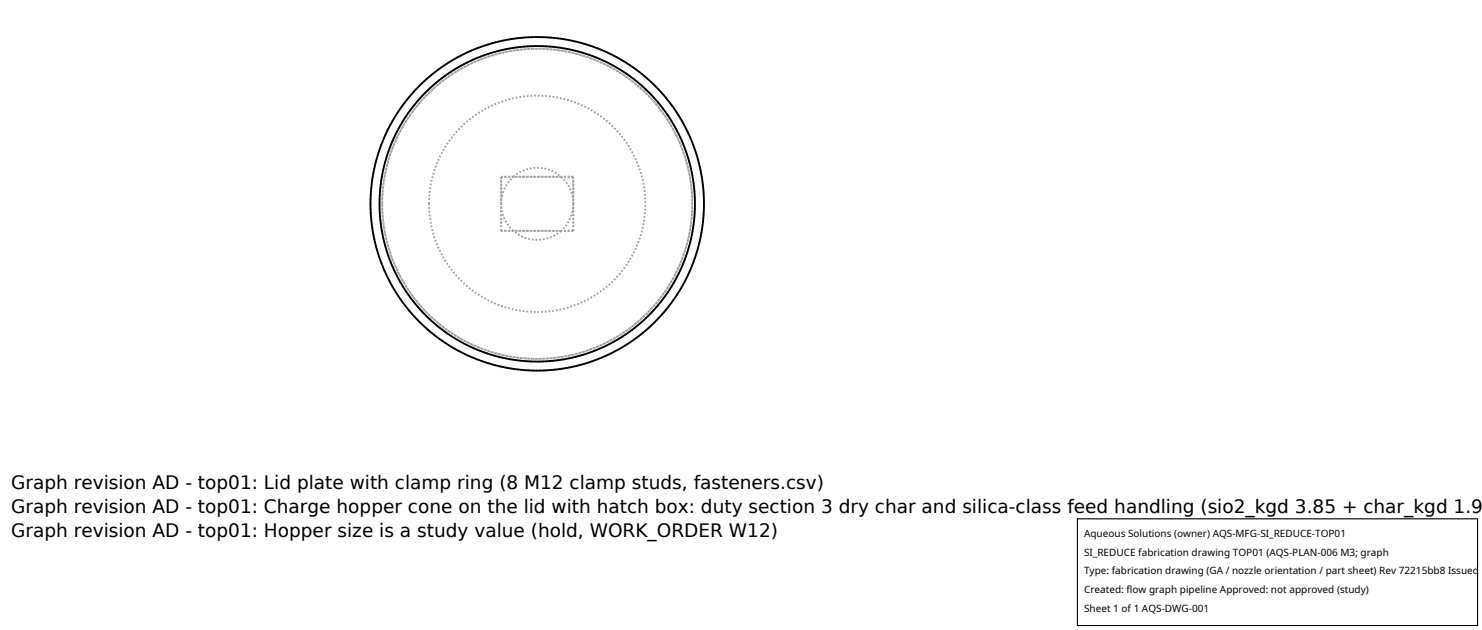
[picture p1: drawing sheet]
<svg xmlns="http://www.w3.org/2000/svg" width="212mm" height="90mm" viewBox="0 0 212 90" stroke-linecap="round" stroke-linejoin="round" font-family="sans-serif">
<defs><g id="words">
<g font-size="2.6">
<text x="1.6" y="69.8">Graph revision AD - top01: Lid plate with clamp ring (8 M12 clamp studs, fasteners.csv)</text>
<text x="1.6" y="73.3">Graph revision AD - top01: Charge hopper cone on the lid with hatch box: duty section 3 dry char and silica-class feed handling (sio2_kgd 3.85 + char_kgd 1.9</text>
<text x="1.6" y="76.7">Graph revision AD - top01: Hopper size is a study value (hold, WORK_ORDER W12)</text>
</g>
<g font-size="1.4">
<text x="154.8" y="76.6">Aqueous Solutions (owner) AQS-MFG-SI_REDUCE-TOP01</text>
<text x="154.8" y="79.3">SI_REDUCE fabrication drawing TOP01 (AQS-PLAN-006 M3; graph</text>
<text x="154.8" y="82">Type: fabrication drawing (GA / nozzle orientation / part sheet) Rev 72215bb8 Issued</text>
<text x="154.8" y="84.7">Created: flow graph pipeline Approved: not approved (study)</text>
<text x="154.8" y="87.4">Sheet 1 of 1 AQS-DWG-001</text>
</g>
</g></defs>
<g fill="none" stroke="#a0a0a0" stroke-width=".26" stroke-dasharray=".3 .3" stroke-linecap="butt">
<path d="M52.9 29.1l.1-2.3 .4-2.3 .5-2.3 .8-2.2 .9-2 1.3-2.1 1.3-1.7 1.7-1.9 1.9-1.7 1.7-1.3 2.2-1.3 2-.9 2.2-.8 2.2-.6 2.3-.3 2.2-.1 2.4 .1 2.3 .3 2.3 .6 2.2 .8 2 .9 2.2 1.3 1.7 1.3 1.7 1.5 1.6 1.7 1.4 1.9 1.2 1.9 1 2.1 .8 2.2 .6 2.3 .4 2.3 .1 2.5-.1 2.4-.3 2.3-.6 2.3-.7 2.2-1 2-1.3 2.2-1.2 1.7-1.6 1.7-1.7 1.6-1.8 1.4-2 1.2-2.1 1-2.2 .8-2.2 .6-2.3 .4-2.6 .1-2.4-.1-2.3-.3-2.2-.6-2.2-.8-2-.9-2.2-1.3-1.7-1.3-1.9-1.7-1.7-1.8-1.3-1.7-1.3-2.2-.9-2-.8-2.2-.5-2.3-.4-2.3-.1-2.3M54.2 29.1l.1 2.3 .3 2.1 .6 2.1 .7 2 .9 2.1 1.2 2 1.3 1.6 1.5 1.8 1.7 1.5 1.7 1.2 2 1.2 2 .9 2 .8 2.1 .5 2.1 .3 2.2 .1 2.2-.1 2.2-.3 2.2-.5 2.1-.7 2-1 1.8-1 1.9-1.4 1.6-1.5 1.6-1.7 1.2-1.8 1.2-1.8 .8-1.8 .8-2.2 .6-2.3 .3-2.1 .2-2.1-.2-2.4-.2-2-.6-2.2-.7-2-.9-2.1-1.2-1.9-1.3-1.9-1.5-1.6-1.6-1.5-1.9-1.3-1.7-1.1-2-1-2.2-.7-2.1-.6-2.1-.3-2.2-.1-2.4 .1-2.1 .3-2.2 .6-2 .7-2 .9-2 1.2-1.7 1.2-1.7 1.5-1.5 1.8-1.3 1.6-1.2 2.1-.9 2-.7 2-.6 2.1-.3 2.1-.1 2.3M54.6 29.1l.1-2.1 .3-2.1 .5-2.2 .8-2 .9-2 1.1-1.9 1.4-1.9 1.3-1.4 1.6-1.4 1.8-1.4 1.8-1.1 1.9-.9 2.1-.8 2.2-.5 2.2-.3 2-.1 2.2 .1 2.3 .3 2.1 .5 2.1 .8 1.8 .9 2 1.2 1.7 1.2 1.6 1.5 1.4 1.6 1.3 1.7 1.2 1.9 .9 1.9 .7 1.9 .5 2.2 .4 2.3 .1 2.1-.1 2.1-.4 2.3-.5 2.2-.7 1.9-.9 1.9-1.2 1.9-1.3 1.7-1.4 1.6-1.6 1.5-1.7 1.2-2 1.3-1.8 .8-2.1 .8-2.1 .5-2.3 .3-2 .1-2.2-.1-2.2-.3-2.2-.5-2-.8-2-.9-1.8-1.1-1.7-1.2-1.5-1.5-1.5-1.5-1.4-1.9-1.1-1.9-.9-2-.8-2-.5-2.2-.3-2.1-.1-2.1M54.6 29.1l.1 2.1 .3 2.1 .5 2.2 .8 2 .9 2 1.1 1.9 1.4 1.9 1.3 1.4 1.6 1.4 1.8 1.4 1.8 1.1 1.9 .9 2.1 .8 2.2 .5 2.2 .3 2 .1 2.2-.1 2.3-.3 2.1-.5 2.1-.8 1.8-.8 2-1.3 1.7-1.2 1.6-1.5 1.4-1.6 1.3-1.7 1.2-1.9 .9-1.9 .7-1.9 .5-2.2 .4-2.3 .1-2-.1-2.2-.4-2.3-.5-2.2-.7-1.9-.9-1.9-1.2-1.9-1.3-1.7-1.4-1.6-1.6-1.5-1.7-1.2-2-1.2-1.8-.9-2.1-.8-2.1-.5-2.3-.3-2-.1-2.2 .1-2.2 .3-2.2 .5-2 .8-2 .9-1.8 1.1-1.7 1.2-1.5 1.5-1.5 1.5-1.4 1.9-1.1 1.9-.9 2-.8 2-.5 2.2-.3 2.1-.1 2.1M61.3 29.1l.1-1.5 .2-1.5 .8-2.8 .7-1.5 .7-1.2 .9-1.2 1.2-1.3 2.2-1.8 1.3-.8 1.4-.7 1.5-.5 1.4-.3 1.4-.3h1.6h1.6l1.4 .2 2.8 .9 1.4 .6 1.3 .8 1.2 .9 1.2 1.1 1.9 2.2 .9 1.5 .6 1.2 .6 1.7 .3 1.3 .3 3-.1 1.6-.2 1.4-.3 1.4-.6 1.6-.6 1.2-.9 1.5-1.9 2.2-1.2 1.1-1.2 .9-1.3 .8-1.4 .6-2.8 .9-2.9 .3-1.7-.1-1.4-.2-1.4-.4-1.5-.5-1.4-.7-1.3-.8-2.2-1.8-1.2-1.3-.9-1.2-.7-1.2-.7-1.5-.8-2.8-.2-1.5-.1-1.5M71.6 29.1l.1-1.1 .3-1 .6-1 .7-.8M71.6 33v-3.9M71.6 33v-7.8M71.6 29.1v-3.9M73.3 25.2l.7-.5 .9-.4 .8-.2 1-.1h.9l1 .3 .8 .4 .7 .5M73.3 33l-.7-.8-.6-1-.3-1-.1-1.1M73.3 33h-1.7"/>
<path d="M73.3 25.2h-1.7M80.1 25.2l.7 .8 .6 1 .4 1 .1 1.1M80.1 33l-.7 .5-.8 .4-.9 .3-.9 .1-1-.1-.9-.3-.9-.4-.7-.5M80.1 33h-6.8M80.1 25.2h-6.8M81.9 29.1l-.1 1.1-.4 1-.6 1-.7 .8M81.9 33h-1.8M81.9 33h-10.3M81.9 33v-7.8M81.9 33v-3.9M81.9 29.1v-3.9M81.9 25.2h-1.8"/>
<path d="M81.9 25.2h-10.3"/>
</g>
<g fill="none" stroke="#000" stroke-width=".26">
<circle cx="76.7" cy="29.1" r="22.5"/>
<circle cx="76.7" cy="29.1" r="23.8"/>
</g>
<path d="M153.9 74.1h57.1v15.2h-57.1z" fill="#fff" stroke="#000" stroke-width=".16"/>
<use href="#words"/>
</svg>
